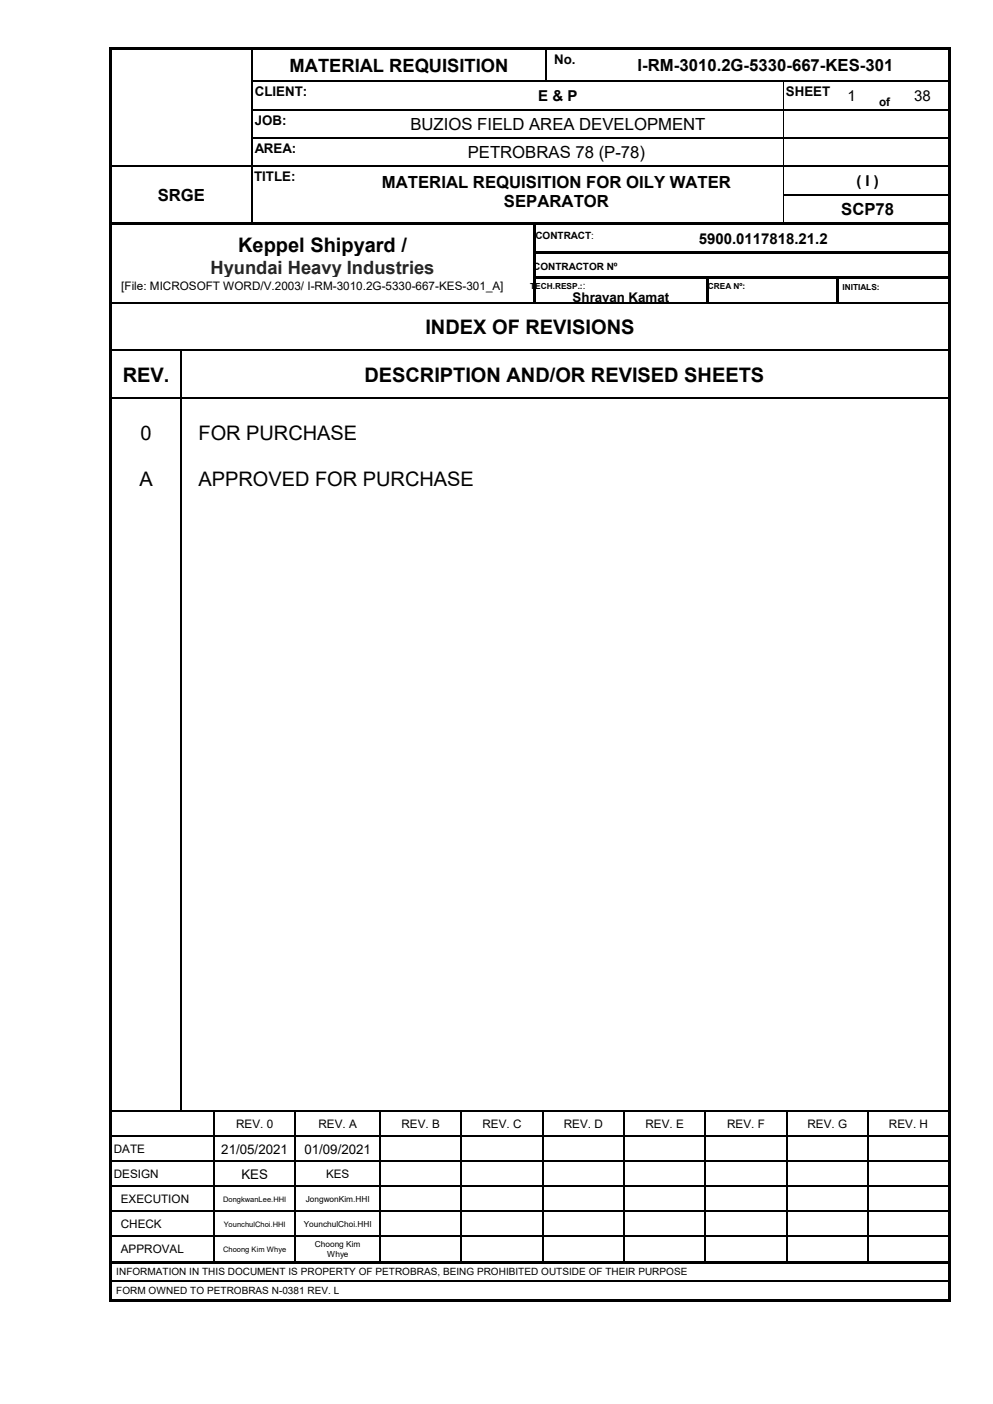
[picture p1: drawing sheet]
<svg xmlns="http://www.w3.org/2000/svg" width="210mm" height="297mm" viewBox="0 0 210 297" stroke-linecap="round" stroke-linejoin="round" font-family="sans-serif">
<defs><g id="words">
<g font-size="4.2">
<text x="50.4" y="53.4">Keppel Shipyard /</text>
<text x="90" y="70.7">INDEX OF REVISIONS</text>
<text x="26" y="80.7">REV.</text>
<text x="77" y="80.7">DESCRIPTION AND/OR REVISED SHEETS</text>
<text x="29.7" y="93.1">0</text>
<text x="42" y="93.1">FOR PURCHASE</text>
<text x="29.5" y="102.9">A</text>
<text x="42" y="102.9">APPROVED FOR PURCHASE</text>
</g>
<text font-size="3.9" x="61.2" y="15.2">MATERIAL REQUISITION</text>
<text font-size="3.9" fill="#242424" x="44.5" y="58">Hyundai Heavy Industries</text>
<g font-size="3.5">
<text x="134.8" y="15.1">I-RM-3010.2G-5330-667-KES-301</text>
<text x="86.8" y="27.4">BUZIOS FIELD AREA DEVELOPMENT</text>
<text x="98.9" y="33.4">PETROBRAS 78 (P-78)</text>
<text x="80.8" y="39.8">MATERIAL REQUISITION FOR OILY WATER</text>
<text x="33.4" y="42.5">SRGE</text>
<text x="106.6" y="43.9">SEPARATOR</text>
<text x="177.9" y="45.6">SCP78</text>
</g>
<g font-size="3.2">
<text x="113.8" y="21.4">E &amp; P</text>
<text x="179.2" y="21.3">1</text>
<text x="193.3" y="21.3">38</text>
<text x="181.1" y="39.4">( I )</text>
<text x="147.8" y="51.5">5900.0117818.21.2</text>
</g>
<g font-size="2.8">
<text x="117.2" y="13.6">No.</text>
<text x="53.9" y="20.4">CLIENT:</text>
<text x="166.2" y="20.4">SHEET</text>
<text x="53.9" y="26.4">JOB:</text>
<text x="53.9" y="32.4">AREA:</text>
<text x="53.7" y="38.4">TITLE:</text>
<text x="121.1" y="63.9">Shravan Kamat</text>
<text x="46.8" y="244.1">21/05/2021</text>
<text x="64.4" y="244.1">01/09/2021</text>
<text x="51" y="249.3">KES</text>
</g>
<g font-size="2.5">
<text x="185.9" y="22.5">of</text>
<text x="25.7" y="61.4">[File: MICROSOFT WORD/V.2003/ I-RM-3010.2G-5330-667-KES-301_A]</text>
<text x="49.9" y="238.6">REV. 0</text>
<text x="67.4" y="238.6">REV. A</text>
<text x="84.9" y="238.6">REV. B</text>
<text x="102" y="238.6">REV. C</text>
<text x="119.2" y="238.6">REV. D</text>
<text x="136.5" y="238.6">REV. E</text>
<text x="153.8" y="238.6">REV. F</text>
<text x="170.8" y="238.6">REV. G</text>
<text x="188" y="238.6">REV. H</text>
<text x="24.1" y="243.9">DATE</text>
<text x="24.1" y="249.2">DESIGN</text>
<text x="68.9" y="249.2">KES</text>
<text x="25.5" y="254.5">EXECUTION</text>
<text x="25.5" y="259.8">CHECK</text>
<text x="25.5" y="265.1">APPROVAL</text>
</g>
<g font-size="2.1">
<text x="113.2" y="50.6">CONTRACT:</text>
<text x="112.8" y="57.2">CONTRACTOR Nº</text>
<text x="123.2" y="61">:</text>
<text x="24.6" y="269.8">INFORMATION IN THIS DOCUMENT IS PROPERTY OF PETROBRAS, BEING PROHIBITED OUTSIDE OF THEIR PURPOSE</text>
<text x="24.6" y="273.8">FORM OWNED TO PETROBRAS N-0381 REV. L</text>
</g>
<g font-size="1.8">
<text x="112.1" y="61">TECH.RESP.:</text>
<text x="149.7" y="61.2">CREA Nº:</text>
<text x="178.1" y="61.3">INITIALS:</text>
<text x="64.6" y="254.3">JongwonKim.HHI</text>
<text x="64.2" y="259.6">YounchulChoi.HHI</text>
<text x="66.6" y="263.8">Choong Kim</text>
<text x="69.2" y="265.9">Whye</text>
</g>
<g font-size="1.6">
<text x="47.2" y="254.2">DongkwanLee.HHI</text>
<text x="47.3" y="259.5">YounchulChoi.HHI</text>
<text x="47.2" y="264.8">Choong Kim Whye</text>
</g>
</g></defs>
<g fill="#000">
<path d="M23 10h.6v.6h-.6zM23 10h178v.6h-178zM23 10.6h.6v6.5h-.6zM23 17.1h.6v.2h-.6zM53.1 17.1h.3v.2h-.3zM165.5 17.3h.2zM200.5 10h.5v.6h-.5zM200.5 10.6h.5v6.5h-.5zM200.5 17.1h.5v.2h-.5zM23 17.3h.6v5.8h-.6zM23 23.1h.6v.2h-.6zM23 23.3h.6v5.8h-.6z"/>
<path d="M23 29.1h.6v.2h-.6zM23 29.3h.6v5.8h-.6zM23 35.1h.6v.2h-.6zM53.1 23.1h.3v.2h-.3zM53.1 29.1h.3v.2h-.3zM53.1 35.1h.3v.2h-.3zM165.5 23.3h.2zM165.5 29.3h.2zM165.5 35.3h.2zM200.5 17.3h.5v5.8h-.5zM200.5 23.1h.5v.2h-.5zM200.5 23.3h.5v5.8h-.5z"/>
<path d="M200.5 29.1h.5v.2h-.5zM200.5 29.3h.5v5.8h-.5zM200.5 35.1h.5v.2h-.5zM23 35.3h.6v5.8h-.6zM23 41.1h.6v.3h-.6zM23 41.4h.6v5.7h-.6zM53.1 41.1h.3v.3h-.3zM165.5 41.1h.2v.3h-.2zM200.5 35.3h.5v5.8h-.5zM200.5 41.1h.5v.3h-.5zM200.5 41.4h.5v5.7h-.5z"/>
</g>
<g fill="none" stroke="#000" stroke-width=".25">
<path d="M53.3 10.6v6.5M53.3 17.3v5.8M53.4 17.2h147.1M115.5 10.6v6.5M23.6 35.2h29.5M53.3 23.3v5.8M53.3 29.3v5.8M53.3 35.3v5.8M53.4 23.2h147.1M53.4 29.2h147.1M53.4 35.2h147.1M53.3 41.4v5.7"/>
<path d="M165.7 41.3h34.8"/>
</g>
<path d="M165.6 17.3v5.8M165.6 23.3v5.8M165.6 29.3v5.8M165.6 35.3v5.8M165.6 41.4v5.7" fill="none" stroke="#000" stroke-width=".21"/>
<path d="M44.5 54.3h47.4v4.2h-47.4z" fill="#fff"/>
<g fill="#000">
<path d="M23 47.1h178v.5h-178zM23 47.6h.6v5.5h-.6zM23 53.1h.6v.5h-.6zM23 53.6h.6v4.9h-.6zM23 58.5h.6v.6h-.6zM112.8 47.6h.5v5.5h-.5zM112.8 53.1h88.2v.5h-88.2zM112.8 53.6h.5v4.9h-.5zM112.8 58.5h88.2v.6h-88.2zM200.5 47.6h.5v5.5h-.5zM200.5 53.6h.5v4.9h-.5zM23 59.1h.6v4.9h-.6z"/>
<path d="M23 64h.6v.3h-.6zM23 64.3h.6v9.7h-.6zM23 74h.6v.3h-.6zM38.2 74h.2v.3h-.2zM112.8 59.1h.5v4.9h-.5zM149.2 59.1h.6v4.9h-.6zM176.9 59.1h.6v4.9h-.6zM200.5 59.1h.5v4.9h-.5zM200.5 64h.5v.3h-.5zM200.5 64.3h.5v9.7h-.5zM200.5 74h.5v.3h-.5zM23 74.3h.6v9.8h-.6z"/>
<path d="M23 84.1h.6v.2h-.6zM38.2 84.1h.2v.2h-.2zM200.5 74.3h.5v9.8h-.5zM200.5 84.1h.5v.2h-.5zM23 84.3h.6v150.7h-.6zM23 235h.6v.2h-.6zM45.1 235h.3v.2h-.3zM62.4 235h.2v.2h-.2zM80.2 235h.3v.2h-.3zM97.4 235h.3v.2h-.3zM114.6 235h.3v.2h-.3zM131.8 235h.3v.2h-.3z"/>
<path d="M149 235h.3v.2h-.3zM166.2 235h.3v.2h-.3zM183.4 235h.3v.2h-.3zM200.5 84.3h.5v150.7h-.5zM200.5 235h.5v.2h-.5zM23 235.2h.6v5.1h-.6zM23 240.3h.6v.3h-.6zM23 240.6h.6v5h-.6zM23 245.6h.6v.3h-.6zM23 245.9h.6v5h-.6zM23 250.9h.6v.2h-.6zM23 251.1h.6v5.1h-.6z"/>
<path d="M23 256.2h.6v.2h-.6zM45.1 240.3h.3v.3h-.3zM45.1 245.6h.3v.3h-.3zM45.1 250.9h.3v.2h-.3zM45.1 256.2h.3v.2h-.3zM62.4 240.3h.2v.3h-.2zM62.4 245.6h.2v.3h-.2zM62.4 250.9h.2v.2h-.2zM62.4 256.2h.2v.2h-.2zM80.2 240.3h.3v.3h-.3zM80.2 245.6h.3v.3h-.3zM80.2 250.9h.3v.2h-.3z"/>
<path d="M80.2 256.2h.3v.2h-.3zM97.4 240.3h.3v.3h-.3zM97.4 245.6h.3v.3h-.3zM97.4 250.9h.3v.2h-.3zM97.4 256.2h.3v.2h-.3zM114.6 240.3h.3v.3h-.3zM114.6 245.6h.3v.3h-.3zM114.6 250.9h.3v.2h-.3zM114.6 256.2h.3v.2h-.3zM131.8 240.3h.3v.3h-.3zM131.8 245.6h.3v.3h-.3zM131.8 250.9h.3v.2h-.3z"/>
<path d="M131.8 256.2h.3v.2h-.3zM149 240.3h.3v.3h-.3zM149 245.6h.3v.3h-.3zM149 250.9h.3v.2h-.3zM149 256.2h.3v.2h-.3zM166.2 240.3h.3v.3h-.3zM166.2 245.6h.3v.3h-.3zM166.2 250.9h.3v.2h-.3zM166.2 256.2h.3v.2h-.3zM183.4 240.3h.3v.3h-.3zM183.4 245.6h.3v.3h-.3zM183.4 250.9h.3v.2h-.3z"/>
<path d="M183.4 256.2h.3v.2h-.3zM200.5 235.2h.5v5.1h-.5zM200.5 240.3h.5v.3h-.5zM200.5 240.6h.5v5h-.5zM200.5 245.6h.5v.3h-.5zM200.5 245.9h.5v5h-.5zM200.5 250.9h.5v.2h-.5zM200.5 251.1h.5v5.1h-.5zM200.5 256.2h.5v.2h-.5zM23 256.4h.6v5.1h-.6zM23 261.5h.6v.2h-.6zM23 261.7h.6v5h-.6z"/>
<path d="M23 266.7h178v.6h-178zM23 267.3h.6v3.5h-.6zM23 270.8h.6v.4h-.6zM23 271.2h.6v4.2h-.6zM23 274.9h177.5v.5h-177.5zM45.1 261.5h.3v.2h-.3zM62.4 261.5h.2v.2h-.2zM80.2 261.5h.3v.2h-.3zM97.4 261.5h.3v.2h-.3zM114.6 261.5h.3v.2h-.3zM131.8 261.5h.3v.2h-.3zM149 261.5h.3v.2h-.3z"/>
<path d="M166.2 261.5h.3v.2h-.3zM183.4 261.5h.3v.2h-.3zM200.5 256.4h.5v5.1h-.5zM200.5 261.5h.5v.2h-.5zM200.5 261.7h.5v5h-.5zM200.5 267.3h.5v3.5h-.5zM200.5 270.8h.5v.4h-.5zM200.5 271.2h.5v4.2h-.5zM200.5 274.9h.5v.5h-.5z"/>
</g>
<g fill="none" stroke="#000" stroke-width=".25">
<path d="M23.6 64.1h176.9M23.6 74.1h14.6M38.3 74.3v9.8M38.4 74.1h162.1M23.6 84.2h14.6M38.3 84.3v150.7M38.4 84.2h162.1M23.6 235.1h21.5M45.3 235.2v5.1M45.4 235.1h17M62.5 235.2v5.1M62.6 235.1h17.6"/>
<path d="M80.4 235.2v5.1M80.5 235.1h16.9M97.6 235.2v5.1M97.7 235.1h16.9M114.8 235.2v5.1M114.9 235.1h16.9M132 235.2v5.1M132.1 235.1h16.9M149.2 235.2v5.1M149.3 235.1h16.9M166.4 235.2v5.1M166.5 235.1h16.9"/>
<path d="M183.6 235.2v5.1M183.7 235.1h16.8M23.6 240.4h21.5M23.6 245.7h21.5M23.6 251h21.5M23.6 256.3h21.5M45.3 240.6v5M45.3 245.9v5M45.3 251.1v5.1M45.3 256.4v5.1M45.4 240.4h17M45.4 245.7h17"/>
<path d="M45.4 251h17M45.4 256.3h17M62.5 240.6v5M62.5 245.9v5M62.5 251.1v5.1M62.5 256.4v5.1M62.6 240.4h17.6M62.6 245.7h17.6M62.6 251h17.6M62.6 256.3h17.6M80.4 240.6v5M80.4 245.9v5"/>
<path d="M80.4 251.1v5.1M80.4 256.4v5.1M80.5 240.4h16.9M80.5 245.7h16.9M80.5 251h16.9M80.5 256.3h16.9M97.6 240.6v5M97.6 245.9v5M97.6 251.1v5.1M97.6 256.4v5.1M97.7 240.4h16.9M97.7 245.7h16.9"/>
<path d="M97.7 251h16.9M97.7 256.3h16.9M114.8 240.6v5M114.8 245.9v5M114.8 251.1v5.1M114.8 256.4v5.1M114.9 240.4h16.9M114.9 245.7h16.9M114.9 251h16.9M114.9 256.3h16.9M132 240.6v5M132 245.9v5"/>
<path d="M132 251.1v5.1M132 256.4v5.1M132.1 240.4h16.9M132.1 245.7h16.9M132.1 251h16.9M132.1 256.3h16.9M149.2 240.6v5M149.2 245.9v5M149.2 251.1v5.1M149.2 256.4v5.1M149.3 240.4h16.9M149.3 245.7h16.9"/>
<path d="M149.3 251h16.9M149.3 256.3h16.9M166.4 240.6v5M166.4 245.9v5M166.4 251.1v5.1M166.4 256.4v5.1M166.5 240.4h16.9M166.5 245.7h16.9M166.5 251h16.9M166.5 256.3h16.9M183.6 240.6v5M183.6 245.9v5"/>
<path d="M183.6 251.1v5.1M183.6 256.4v5.1M183.7 240.4h16.8M183.7 245.7h16.8M183.7 251h16.8M183.7 256.3h16.8M23.6 261.6h21.5M45.3 261.7v5M45.4 261.6h17M62.5 261.7v5M62.6 261.6h17.6M80.4 261.7v5"/>
<path d="M80.5 261.6h16.9M97.6 261.7v5M97.7 261.6h16.9M114.8 261.7v5M114.9 261.6h16.9M132 261.7v5M132.1 261.6h16.9M149.2 261.7v5M149.3 261.6h16.9M166.4 261.7v5M166.5 261.6h16.9M183.6 261.7v5"/>
<path d="M183.7 261.6h16.8"/>
</g>
<path d="M23.6 271h176.9" fill="none" stroke="#000" stroke-width=".34"/>
<use href="#words"/>
</svg>
